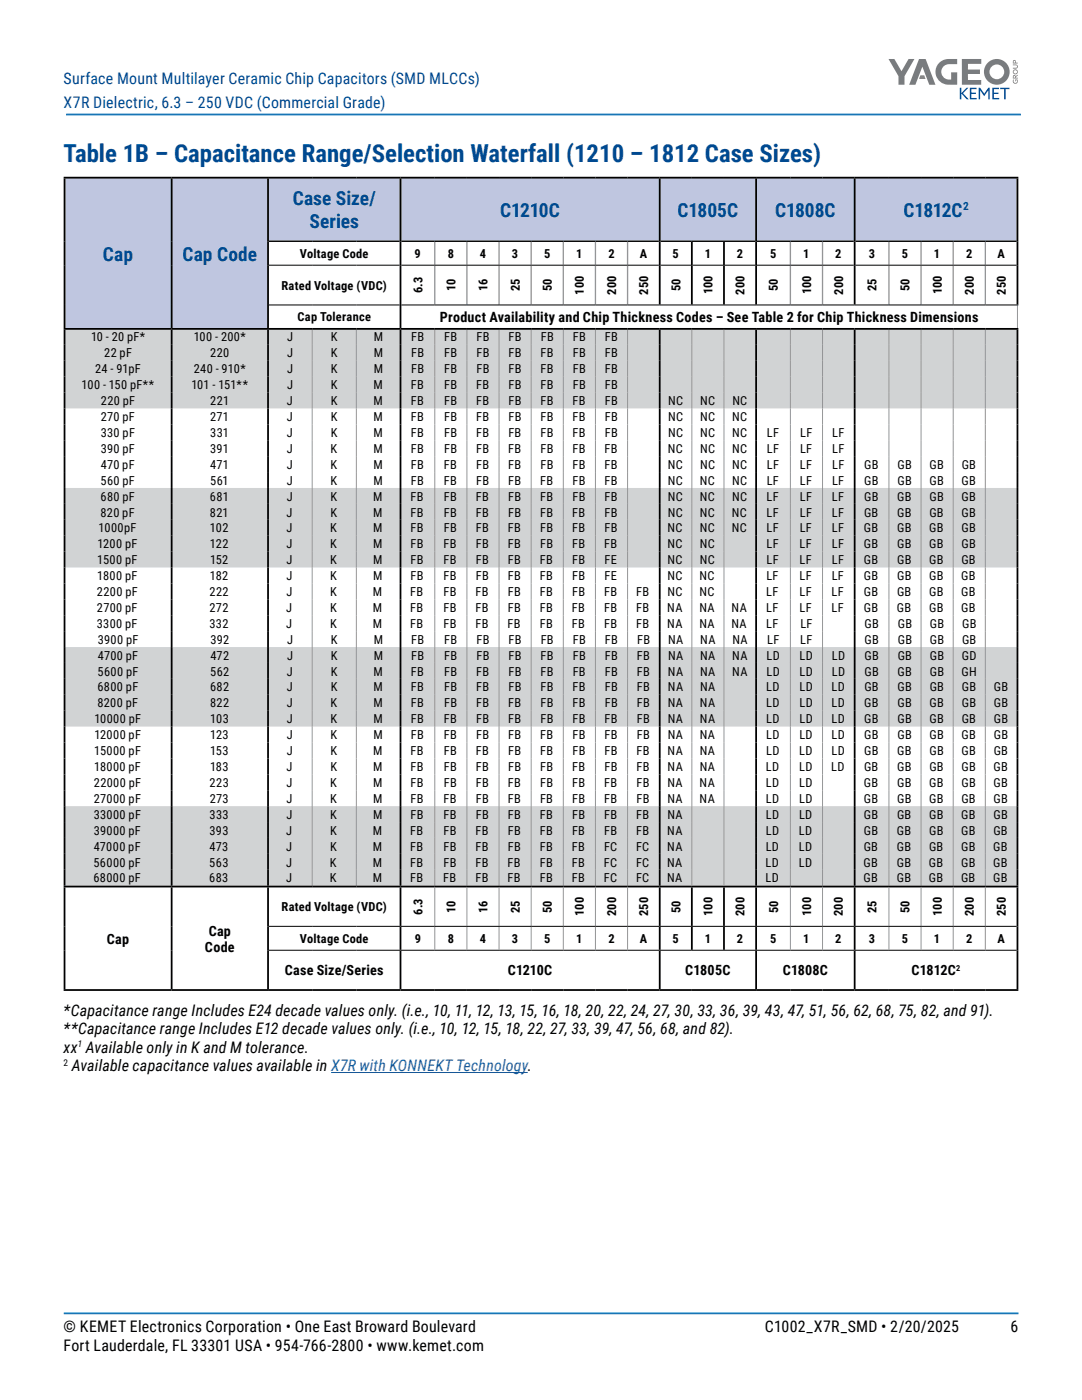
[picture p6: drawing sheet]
<svg xmlns="http://www.w3.org/2000/svg" width="216mm" height="279mm" viewBox="0 0 216 279" stroke-linecap="round" stroke-linejoin="round" font-family="sans-serif">
<defs><g id="words">
<text font-size="4.9" fill="#004990" x="12.7" y="32.3">Table 1B – Capacitance Range/Selection Waterfall (1210 – 1812 Case Sizes)</text>
<g font-size="3.9" fill="#004990">
<text x="58.4" y="40.9">Case Size/</text>
<text x="61.7" y="45.6">Series</text>
<text x="99.8" y="43.3">C1210C</text>
<text x="135.2" y="43.3">C1805C</text>
<text x="154.7" y="43.3">C1808C</text>
<text x="180.3" y="43.3">C1812C</text>
<text x="20.6" y="52">Cap</text>
<text x="36.4" y="52">Cap Code</text>
</g>
<g font-size="3.2" fill="#004990">
<text x="12.7" y="16.7">Surface Mount Multilayer Ceramic Chip Capacitors (SMD MLCCs)</text>
<text x="12.7" y="21.6">X7R Dielectric, 6.3 – 250 VDC (Commercial Grade)</text>
</g>
<g font-size="3.2">
<text x="12.7" y="202.7">*Capacitance range Includes E24 decade values only. (i.e., 10, 11, 12, 13, 15, 16, 18, 20, 22, 24, 27, 30, 33, 36, 39, 43, 47, 51, 56, 62, 68, 75, 82, and 91).</text>
<text x="12.7" y="206.4">**Capacitance range Includes E12 decade values only. (i.e., 10, 12, 15, 18, 22, 27, 33, 39, 47, 56, 68, and 82).</text>
<text x="12.7" y="210.1">xx Available only in K and M tolerance.</text>
<text x="14.3" y="213.8">Available capacitance values available in X7R with KONNEKT Technology.</text>
<text x="12.7" y="265.9">© KEMET Electronics Corporation • One East Broward Boulevard</text>
<text x="12.7" y="269.7">Fort Lauderdale, FL 33301 USA • 954-766-2800 • www.kemet.com</text>
<text x="152.6" y="265.9">C1002_X7R_SMD • 2/20/2025</text>
<text x="201.7" y="265.9">6</text>
</g>
<g font-size="2.8">
<text x="87.8" y="64.3">Product Availability and Chip Thickness Codes – See Table 2 for Chip Thickness Dimensions</text>
<text x="21.3" y="188.3">Cap</text>
<text x="40.9" y="189.9">Code</text>
<text x="41.6" y="186.7">Cap</text>
<text x="56.8" y="194.6">Case Size/Series</text>
<text x="101.3" y="194.6">C1210C</text>
<text x="136.7" y="194.6">C1805C</text>
<text x="156.2" y="194.6">C1808C</text>
<text x="181.9" y="194.6">C1812C</text>
</g>
<g font-size="2.5">
<text x="59.9" y="51.5">Voltage Code</text>
<text x="82.7" y="51.5">9</text>
<text x="89.3" y="51.5">8</text>
<text x="95.7" y="51.5">4</text>
<text x="102.2" y="51.5">3</text>
<text x="108.6" y="51.5">5</text>
<text x="115" y="51.5">1</text>
<text x="121.4" y="51.5">2</text>
<text x="127.7" y="51.5">A</text>
<text x="134.2" y="51.5">5</text>
<text x="140.6" y="51.5">1</text>
<text x="147" y="51.5">2</text>
<text x="153.7" y="51.5">5</text>
<text x="160.3" y="51.5">1</text>
<text x="166.7" y="51.5">2</text>
<text x="173.3" y="51.5">3</text>
<text x="180" y="51.5">5</text>
<text x="186.4" y="51.5">1</text>
<text x="192.8" y="51.5">2</text>
<text x="199" y="51.5">A</text>
<text x="56.2" y="57.8">Rated Voltage (VDC)</text>
<text x="84.3" y="58.5" transform="rotate(-90 84.3 58.5)">6.3</text>
<text x="90.9" y="58.1" transform="rotate(-90 90.9 58.1)">10</text>
<text x="97.3" y="58.1" transform="rotate(-90 97.3 58.1)">16</text>
<text x="103.7" y="58.2" transform="rotate(-90 103.7 58.2)">25</text>
<text x="110.1" y="58.2" transform="rotate(-90 110.1 58.2)">50</text>
<text x="116.5" y="58.8" transform="rotate(-90 116.5 58.8)">100</text>
<text x="122.9" y="58.8" transform="rotate(-90 122.9 58.8)">200</text>
<text x="129.3" y="58.8" transform="rotate(-90 129.3 58.8)">250</text>
<text x="135.8" y="58.2" transform="rotate(-90 135.8 58.2)">50</text>
<text x="142.2" y="58.8" transform="rotate(-90 142.2 58.8)">100</text>
<text x="148.6" y="58.8" transform="rotate(-90 148.6 58.8)">200</text>
<text x="155.2" y="58.2" transform="rotate(-90 155.2 58.2)">50</text>
<text x="161.8" y="58.8" transform="rotate(-90 161.8 58.8)">100</text>
<text x="168.2" y="58.8" transform="rotate(-90 168.2 58.8)">200</text>
<text x="174.9" y="58.2" transform="rotate(-90 174.9 58.2)">25</text>
<text x="181.5" y="58.2" transform="rotate(-90 181.5 58.2)">50</text>
<text x="187.9" y="58.8" transform="rotate(-90 187.9 58.8)">100</text>
<text x="194.3" y="58.8" transform="rotate(-90 194.3 58.8)">200</text>
<text x="200.7" y="58.8" transform="rotate(-90 200.7 58.8)">250</text>
<text x="59.4" y="64.1">Cap Tolerance</text>
<text x="18.2" y="68.1">10 - 20 pF*</text>
<text x="20.8" y="71.3">22 pF</text>
<text x="38.7" y="68.1">100 - 200*</text>
<text x="42" y="71.3">220</text>
<text x="57.3" y="71.3">J</text>
<text x="57.3" y="68.1">J</text>
<text x="66" y="71.3">K</text>
<text x="66" y="68.1">K</text>
<text x="74.6" y="71.3">M</text>
<text x="74.6" y="68.1">M</text>
<text x="82" y="71.3">FB</text>
<text x="82" y="68.1">FB</text>
<text x="88.6" y="71.3">FB</text>
<text x="88.7" y="68.1">FB</text>
<text x="95.1" y="71.3">FB</text>
<text x="95.1" y="68.1">FB</text>
<text x="101.5" y="71.3">FB</text>
<text x="101.5" y="68.1">FB</text>
<text x="107.9" y="71.3">FB</text>
<text x="107.9" y="68.1">FB</text>
<text x="114.3" y="71.3">FB</text>
<text x="114.3" y="68.1">FB</text>
<text x="120.7" y="71.3">FB</text>
<text x="120.7" y="68.1">FB</text>
<text x="16.3" y="77.7">100 - 150 pF**</text>
<text x="19" y="74.5">24 - 91pF</text>
<text x="38.2" y="77.7">101 - 151**</text>
<text x="38.7" y="74.5">240 - 910*</text>
<text x="57.3" y="77.7">J</text>
<text x="57.3" y="74.5">J</text>
<text x="66" y="77.7">K</text>
<text x="66" y="74.5">K</text>
<text x="74.6" y="77.7">M</text>
<text x="74.6" y="74.5">M</text>
<text x="82" y="77.7">FB</text>
<text x="82" y="74.5">FB</text>
<text x="88.6" y="77.7">FB</text>
<text x="88.6" y="74.5">FB</text>
<text x="95" y="77.7">FB</text>
<text x="95.1" y="74.5">FB</text>
<text x="101.5" y="77.7">FB</text>
<text x="101.5" y="74.5">FB</text>
<text x="107.9" y="77.7">FB</text>
<text x="107.9" y="74.5">FB</text>
<text x="114.3" y="77.7">FB</text>
<text x="114.3" y="74.5">FB</text>
<text x="120.7" y="77.7">FB</text>
<text x="120.7" y="74.5">FB</text>
<text x="20.1" y="80.8">220 pF</text>
<text x="41.9" y="80.8">221</text>
<text x="57.3" y="80.8">J</text>
<text x="66" y="80.8">K</text>
<text x="74.5" y="80.8">M</text>
<text x="82" y="80.8">FB</text>
<text x="88.6" y="80.8">FB</text>
<text x="95" y="80.8">FB</text>
<text x="101.4" y="80.8">FB</text>
<text x="107.9" y="80.8">FB</text>
<text x="114.3" y="80.8">FB</text>
<text x="120.7" y="80.8">FB</text>
<text x="133.3" y="80.8">NC</text>
<text x="139.7" y="80.8">NC</text>
<text x="146.1" y="80.8">NC</text>
<text x="20.1" y="87.2">330 pF</text>
<text x="20.1" y="84">270 pF</text>
<text x="41.9" y="87.2">331</text>
<text x="41.9" y="84">271</text>
<text x="57.2" y="87.2">J</text>
<text x="57.3" y="84">J</text>
<text x="66" y="87.2">K</text>
<text x="66" y="84">K</text>
<text x="74.5" y="87.2">M</text>
<text x="74.5" y="84">M</text>
<text x="82" y="87.2">FB</text>
<text x="82" y="84">FB</text>
<text x="88.6" y="87.2">FB</text>
<text x="88.6" y="84">FB</text>
<text x="95" y="87.2">FB</text>
<text x="95" y="84">FB</text>
<text x="101.4" y="87.2">FB</text>
<text x="101.4" y="84">FB</text>
<text x="107.8" y="87.2">FB</text>
<text x="107.9" y="84">FB</text>
<text x="114.3" y="87.2">FB</text>
<text x="114.3" y="84">FB</text>
<text x="120.7" y="87.2">FB</text>
<text x="120.7" y="84">FB</text>
<text x="133.3" y="87.2">NC</text>
<text x="133.3" y="84">NC</text>
<text x="139.7" y="87.2">NC</text>
<text x="139.7" y="84">NC</text>
<text x="146.1" y="87.2">NC</text>
<text x="146.1" y="84">NC</text>
<text x="153" y="87.2">LF</text>
<text x="159.6" y="87.2">LF</text>
<text x="166.1" y="87.2">LF</text>
<text x="20.1" y="90.4">390 pF</text>
<text x="20.1" y="93.6">470 pF</text>
<text x="41.9" y="93.6">471</text>
<text x="41.9" y="90.4">391</text>
<text x="57.2" y="93.6">J</text>
<text x="57.2" y="90.4">J</text>
<text x="66" y="93.6">K</text>
<text x="66" y="90.4">K</text>
<text x="74.5" y="93.6">M</text>
<text x="74.5" y="90.4">M</text>
<text x="82" y="93.6">FB</text>
<text x="82" y="90.4">FB</text>
<text x="88.6" y="93.6">FB</text>
<text x="88.6" y="90.4">FB</text>
<text x="95" y="93.6">FB</text>
<text x="95" y="90.4">FB</text>
<text x="101.4" y="93.6">FB</text>
<text x="101.4" y="90.4">FB</text>
<text x="107.8" y="93.6">FB</text>
<text x="107.8" y="90.4">FB</text>
<text x="114.2" y="93.6">FB</text>
<text x="114.2" y="90.4">FB</text>
<text x="120.6" y="93.6">FB</text>
<text x="120.7" y="90.4">FB</text>
<text x="133.3" y="93.6">NC</text>
<text x="133.3" y="90.4">NC</text>
<text x="139.7" y="93.6">NC</text>
<text x="139.7" y="90.4">NC</text>
<text x="146.1" y="93.6">NC</text>
<text x="146.1" y="90.4">NC</text>
<text x="153" y="93.6">LF</text>
<text x="153" y="90.4">LF</text>
<text x="159.6" y="93.6">LF</text>
<text x="159.6" y="90.4">LF</text>
<text x="166" y="93.6">LF</text>
<text x="166" y="90.4">LF</text>
<text x="172.4" y="93.6">GB</text>
<text x="179.1" y="93.6">GB</text>
<text x="185.5" y="93.6">GB</text>
<text x="191.9" y="93.6">GB</text>
<text x="20.1" y="99.9">680 pF</text>
<text x="20.1" y="96.7">560 pF</text>
<text x="41.9" y="99.9">681</text>
<text x="41.9" y="96.7">561</text>
<text x="57.2" y="99.9">J</text>
<text x="57.2" y="96.7">J</text>
<text x="65.9" y="99.9">K</text>
<text x="66" y="96.7">K</text>
<text x="74.5" y="99.9">M</text>
<text x="74.5" y="96.7">M</text>
<text x="81.9" y="99.9">FB</text>
<text x="82" y="96.7">FB</text>
<text x="88.6" y="99.9">FB</text>
<text x="88.6" y="96.7">FB</text>
<text x="95" y="99.9">FB</text>
<text x="95" y="96.7">FB</text>
<text x="101.4" y="99.9">FB</text>
<text x="101.4" y="96.7">FB</text>
<text x="107.8" y="99.9">FB</text>
<text x="107.8" y="96.7">FB</text>
<text x="114.2" y="99.9">FB</text>
<text x="114.2" y="96.7">FB</text>
<text x="120.6" y="99.9">FB</text>
<text x="120.6" y="96.7">FB</text>
<text x="133.3" y="99.9">NC</text>
<text x="133.3" y="96.7">NC</text>
<text x="139.7" y="99.9">NC</text>
<text x="139.7" y="96.7">NC</text>
<text x="146.1" y="99.9">NC</text>
<text x="146.1" y="96.7">NC</text>
<text x="153" y="99.9">LF</text>
<text x="153" y="96.7">LF</text>
<text x="159.6" y="99.9">LF</text>
<text x="159.6" y="96.7">LF</text>
<text x="166" y="99.9">LF</text>
<text x="166" y="96.7">LF</text>
<text x="172.4" y="99.9">GB</text>
<text x="172.4" y="96.7">GB</text>
<text x="179" y="99.9">GB</text>
<text x="179.1" y="96.7">GB</text>
<text x="185.5" y="99.9">GB</text>
<text x="185.5" y="96.7">GB</text>
<text x="191.9" y="99.9">GB</text>
<text x="191.9" y="96.7">GB</text>
<text x="19.7" y="106.3">1000pF</text>
<text x="20" y="103.1">820 pF</text>
<text x="41.9" y="103.1">821</text>
<text x="41.9" y="106.3">102</text>
<text x="57.2" y="106.3">J</text>
<text x="57.2" y="103.1">J</text>
<text x="65.9" y="106.3">K</text>
<text x="65.9" y="103.1">K</text>
<text x="74.5" y="106.3">M</text>
<text x="74.5" y="103.1">M</text>
<text x="81.9" y="106.3">FB</text>
<text x="81.9" y="103.1">FB</text>
<text x="88.5" y="106.3">FB</text>
<text x="88.6" y="103.1">FB</text>
<text x="94.9" y="106.3">FB</text>
<text x="95" y="103.1">FB</text>
<text x="101.4" y="106.3">FB</text>
<text x="101.4" y="103.1">FB</text>
<text x="107.8" y="106.3">FB</text>
<text x="107.8" y="103.1">FB</text>
<text x="114.2" y="106.3">FB</text>
<text x="114.2" y="103.1">FB</text>
<text x="120.6" y="106.3">FB</text>
<text x="120.6" y="103.1">FB</text>
<text x="133.2" y="106.3">NC</text>
<text x="133.2" y="103.1">NC</text>
<text x="139.6" y="106.3">NC</text>
<text x="139.6" y="103.1">NC</text>
<text x="146" y="106.3">NC</text>
<text x="146.1" y="103.1">NC</text>
<text x="152.9" y="106.3">LF</text>
<text x="153" y="103.1">LF</text>
<text x="159.6" y="106.3">LF</text>
<text x="159.6" y="103.1">LF</text>
<text x="166" y="106.3">LF</text>
<text x="166" y="103.1">LF</text>
<text x="172.4" y="106.3">GB</text>
<text x="172.4" y="103.1">GB</text>
<text x="179" y="106.3">GB</text>
<text x="179" y="103.1">GB</text>
<text x="185.4" y="106.3">GB</text>
<text x="185.4" y="103.1">GB</text>
<text x="191.8" y="106.3">GB</text>
<text x="191.9" y="103.1">GB</text>
<text x="19.4" y="112.6">1500 pF</text>
<text x="19.4" y="109.4">1200 pF</text>
<text x="41.9" y="109.4">122</text>
<text x="41.9" y="112.6">152</text>
<text x="57.2" y="112.6">J</text>
<text x="57.2" y="109.4">J</text>
<text x="65.9" y="112.6">K</text>
<text x="65.9" y="109.4">K</text>
<text x="74.4" y="112.6">M</text>
<text x="74.4" y="109.4">M</text>
<text x="81.9" y="112.6">FB</text>
<text x="81.9" y="109.4">FB</text>
<text x="88.5" y="112.6">FB</text>
<text x="88.5" y="109.4">FB</text>
<text x="94.9" y="112.6">FB</text>
<text x="94.9" y="109.4">FB</text>
<text x="101.3" y="112.6">FB</text>
<text x="101.3" y="109.4">FB</text>
<text x="107.7" y="112.6">FB</text>
<text x="107.8" y="109.4">FB</text>
<text x="114.2" y="112.6">FB</text>
<text x="114.2" y="109.4">FB</text>
<text x="120.6" y="109.4">FB</text>
<text x="120.6" y="112.6">FE</text>
<text x="133.2" y="112.6">NC</text>
<text x="133.2" y="109.4">NC</text>
<text x="139.6" y="112.6">NC</text>
<text x="139.6" y="109.4">NC</text>
<text x="152.9" y="112.6">LF</text>
<text x="152.9" y="109.4">LF</text>
<text x="159.6" y="112.6">LF</text>
<text x="159.6" y="109.4">LF</text>
<text x="166" y="112.6">LF</text>
<text x="166" y="109.4">LF</text>
<text x="172.4" y="112.6">GB</text>
<text x="172.4" y="109.4">GB</text>
<text x="179" y="112.6">GB</text>
<text x="179" y="109.4">GB</text>
<text x="185.4" y="112.6">GB</text>
<text x="185.4" y="109.4">GB</text>
<text x="191.8" y="112.6">GB</text>
<text x="191.8" y="109.4">GB</text>
<text x="19.3" y="119">2200 pF</text>
<text x="19.4" y="115.8">1800 pF</text>
<text x="41.8" y="119">222</text>
<text x="41.9" y="115.8">182</text>
<text x="57.1" y="119">J</text>
<text x="57.1" y="115.8">J</text>
<text x="65.9" y="119">K</text>
<text x="65.9" y="115.8">K</text>
<text x="74.4" y="119">M</text>
<text x="74.4" y="115.8">M</text>
<text x="81.9" y="119">FB</text>
<text x="81.9" y="115.8">FB</text>
<text x="88.5" y="119">FB</text>
<text x="88.5" y="115.8">FB</text>
<text x="94.9" y="119">FB</text>
<text x="94.9" y="115.8">FB</text>
<text x="101.3" y="119">FB</text>
<text x="101.3" y="115.8">FB</text>
<text x="107.7" y="119">FB</text>
<text x="107.7" y="115.8">FB</text>
<text x="114.1" y="119">FB</text>
<text x="114.1" y="115.8">FB</text>
<text x="120.6" y="119">FB</text>
<text x="120.6" y="115.8">FE</text>
<text x="127" y="119">FB</text>
<text x="133.2" y="119">NC</text>
<text x="133.2" y="115.8">NC</text>
<text x="139.6" y="119">NC</text>
<text x="139.6" y="115.8">NC</text>
<text x="152.9" y="119">LF</text>
<text x="152.9" y="115.8">LF</text>
<text x="159.5" y="119">LF</text>
<text x="159.5" y="115.8">LF</text>
<text x="165.9" y="119">LF</text>
<text x="166" y="115.8">LF</text>
<text x="172.4" y="119">GB</text>
<text x="172.4" y="115.8">GB</text>
<text x="179" y="119">GB</text>
<text x="179" y="115.8">GB</text>
<text x="185.4" y="119">GB</text>
<text x="185.4" y="115.8">GB</text>
<text x="191.8" y="119">GB</text>
<text x="191.8" y="115.8">GB</text>
<text x="19.3" y="125.3">3300 pF</text>
<text x="19.3" y="122.1">2700 pF</text>
<text x="41.8" y="125.3">332</text>
<text x="41.8" y="122.1">272</text>
<text x="57.1" y="125.3">J</text>
<text x="57.1" y="122.1">J</text>
<text x="65.8" y="125.3">K</text>
<text x="65.9" y="122.1">K</text>
<text x="74.4" y="125.3">M</text>
<text x="74.4" y="122.1">M</text>
<text x="81.9" y="125.3">FB</text>
<text x="81.9" y="122.1">FB</text>
<text x="88.5" y="125.3">FB</text>
<text x="88.5" y="122.1">FB</text>
<text x="94.9" y="125.3">FB</text>
<text x="94.9" y="122.1">FB</text>
<text x="101.3" y="125.3">FB</text>
<text x="101.3" y="122.1">FB</text>
<text x="107.7" y="125.3">FB</text>
<text x="107.7" y="122.1">FB</text>
<text x="114.1" y="125.3">FB</text>
<text x="114.1" y="122.1">FB</text>
<text x="120.5" y="125.3">FB</text>
<text x="120.5" y="122.1">FB</text>
<text x="126.9" y="125.3">FB</text>
<text x="127" y="122.1">FB</text>
<text x="133.1" y="125.3">NA</text>
<text x="133.2" y="122.1">NA</text>
<text x="139.5" y="125.3">NA</text>
<text x="139.6" y="122.1">NA</text>
<text x="146" y="125.3">NA</text>
<text x="146" y="122.1">NA</text>
<text x="152.9" y="125.3">LF</text>
<text x="152.9" y="122.1">LF</text>
<text x="159.5" y="122.1">LF</text>
<text x="159.7" y="125.3">LF</text>
<text x="165.9" y="122.1">LF</text>
<text x="172.3" y="122.1">GB</text>
<text x="172.5" y="125.3">GB</text>
<text x="179" y="122.1">GB</text>
<text x="179.1" y="125.3">GB</text>
<text x="185.4" y="122.1">GB</text>
<text x="185.6" y="125.3">GB</text>
<text x="191.8" y="122.1">GB</text>
<text x="192" y="125.3">GB</text>
<text x="19.5" y="128.5">3900 pF</text>
<text x="19.5" y="131.6">4700 pF</text>
<text x="42" y="128.5">392</text>
<text x="42" y="131.6">472</text>
<text x="57.3" y="131.6">J</text>
<text x="57.3" y="128.5">J</text>
<text x="66" y="131.6">K</text>
<text x="66" y="128.5">K</text>
<text x="74.6" y="131.6">M</text>
<text x="74.6" y="128.5">M</text>
<text x="82" y="131.6">FB</text>
<text x="82" y="128.5">FB</text>
<text x="88.6" y="131.6">FB</text>
<text x="88.7" y="128.5">FB</text>
<text x="95.1" y="131.6">FB</text>
<text x="95.1" y="128.5">FB</text>
<text x="101.5" y="131.6">FB</text>
<text x="101.5" y="128.5">FB</text>
<text x="107.9" y="131.6">FB</text>
<text x="107.9" y="128.5">FB</text>
<text x="114.3" y="131.6">FB</text>
<text x="114.3" y="128.5">FB</text>
<text x="120.7" y="131.6">FB</text>
<text x="120.7" y="128.5">FB</text>
<text x="127.1" y="131.6">FB</text>
<text x="127.1" y="128.5">FB</text>
<text x="133.3" y="131.6">NA</text>
<text x="133.3" y="128.5">NA</text>
<text x="139.7" y="131.6">NA</text>
<text x="139.7" y="128.5">NA</text>
<text x="146.1" y="131.6">NA</text>
<text x="146.1" y="128.5">NA</text>
<text x="152.9" y="131.6">LD</text>
<text x="153.1" y="128.5">LF</text>
<text x="159.6" y="131.6">LD</text>
<text x="159.7" y="128.5">LF</text>
<text x="166" y="131.6">LD</text>
<text x="172.5" y="131.6">GB</text>
<text x="172.5" y="128.5">GB</text>
<text x="179.1" y="131.6">GB</text>
<text x="179.1" y="128.5">GB</text>
<text x="185.5" y="131.6">GB</text>
<text x="185.5" y="128.5">GB</text>
<text x="191.9" y="131.6">GD</text>
<text x="192" y="128.5">GB</text>
<text x="19.4" y="138">6800 pF</text>
<text x="19.5" y="134.8">5600 pF</text>
<text x="41.9" y="138">682</text>
<text x="41.9" y="134.8">562</text>
<text x="57.3" y="138">J</text>
<text x="57.3" y="134.8">J</text>
<text x="66" y="138">K</text>
<text x="66" y="134.8">K</text>
<text x="74.5" y="138">M</text>
<text x="74.5" y="134.8">M</text>
<text x="82" y="138">FB</text>
<text x="82" y="134.8">FB</text>
<text x="88.6" y="138">FB</text>
<text x="88.6" y="134.8">FB</text>
<text x="95" y="138">FB</text>
<text x="95" y="134.8">FB</text>
<text x="101.4" y="138">FB</text>
<text x="101.4" y="134.8">FB</text>
<text x="107.8" y="138">FB</text>
<text x="107.9" y="134.8">FB</text>
<text x="114.3" y="138">FB</text>
<text x="114.3" y="134.8">FB</text>
<text x="120.7" y="138">FB</text>
<text x="120.7" y="134.8">FB</text>
<text x="127.1" y="138">FB</text>
<text x="127.1" y="134.8">FB</text>
<text x="133.3" y="138">NA</text>
<text x="133.3" y="134.8">NA</text>
<text x="139.7" y="138">NA</text>
<text x="139.7" y="134.8">NA</text>
<text x="146.1" y="134.8">NA</text>
<text x="152.9" y="138">LD</text>
<text x="152.9" y="134.8">LD</text>
<text x="159.5" y="138">LD</text>
<text x="159.6" y="134.8">LD</text>
<text x="165.9" y="138">LD</text>
<text x="166" y="134.8">LD</text>
<text x="172.5" y="138">GB</text>
<text x="172.5" y="134.8">GB</text>
<text x="179.1" y="138">GB</text>
<text x="179.1" y="134.8">GB</text>
<text x="185.5" y="138">GB</text>
<text x="185.5" y="134.8">GB</text>
<text x="191.8" y="134.8">GH</text>
<text x="191.9" y="138">GB</text>
<text x="198.3" y="138">GB</text>
<text x="19.4" y="141.2">8200 pF</text>
<text x="41.9" y="141.2">822</text>
<text x="57.2" y="141.2">J</text>
<text x="66" y="141.2">K</text>
<text x="74.5" y="141.2">M</text>
<text x="82" y="141.2">FB</text>
<text x="88.6" y="141.2">FB</text>
<text x="95" y="141.2">FB</text>
<text x="101.4" y="141.2">FB</text>
<text x="107.8" y="141.2">FB</text>
<text x="114.2" y="141.2">FB</text>
<text x="120.7" y="141.2">FB</text>
<text x="127.1" y="141.2">FB</text>
<text x="133.3" y="141.2">NA</text>
<text x="139.7" y="141.2">NA</text>
<text x="152.9" y="141.2">LD</text>
<text x="159.5" y="141.2">LD</text>
<text x="165.9" y="141.2">LD</text>
<text x="172.5" y="141.2">GB</text>
<text x="179.1" y="141.2">GB</text>
<text x="185.5" y="141.2">GB</text>
<text x="191.9" y="141.2">GB</text>
<text x="198.3" y="141.2">GB</text>
<text x="18.8" y="144.4">10000 pF</text>
<text x="18.8" y="147.5">12000 pF</text>
<text x="41.9" y="147.5">123</text>
<text x="42" y="144.4">103</text>
<text x="57.2" y="147.5">J</text>
<text x="57.2" y="144.4">J</text>
<text x="66" y="147.5">K</text>
<text x="66" y="144.4">K</text>
<text x="74.5" y="147.5">M</text>
<text x="74.5" y="144.4">M</text>
<text x="82" y="147.5">FB</text>
<text x="82" y="144.4">FB</text>
<text x="88.6" y="147.5">FB</text>
<text x="88.6" y="144.4">FB</text>
<text x="95" y="147.5">FB</text>
<text x="95" y="144.4">FB</text>
<text x="101.4" y="147.5">FB</text>
<text x="101.4" y="144.4">FB</text>
<text x="107.8" y="147.5">FB</text>
<text x="107.8" y="144.4">FB</text>
<text x="114.2" y="147.5">FB</text>
<text x="114.2" y="144.4">FB</text>
<text x="120.6" y="147.5">FB</text>
<text x="120.6" y="144.4">FB</text>
<text x="127" y="147.5">FB</text>
<text x="127.1" y="144.4">FB</text>
<text x="133.2" y="147.5">NA</text>
<text x="133.3" y="144.4">NA</text>
<text x="139.6" y="147.5">NA</text>
<text x="139.7" y="144.4">NA</text>
<text x="152.9" y="147.5">LD</text>
<text x="152.9" y="144.4">LD</text>
<text x="159.5" y="147.5">LD</text>
<text x="159.5" y="144.4">LD</text>
<text x="165.9" y="147.5">LD</text>
<text x="165.9" y="144.4">LD</text>
<text x="172.4" y="147.5">GB</text>
<text x="172.4" y="144.4">GB</text>
<text x="179.1" y="147.5">GB</text>
<text x="179.1" y="144.4">GB</text>
<text x="185.5" y="147.5">GB</text>
<text x="185.5" y="144.4">GB</text>
<text x="191.9" y="147.5">GB</text>
<text x="191.9" y="144.4">GB</text>
<text x="198.3" y="147.5">GB</text>
<text x="198.3" y="144.4">GB</text>
<text x="18.8" y="153.9">18000 pF</text>
<text x="18.8" y="150.7">15000 pF</text>
<text x="41.9" y="153.9">183</text>
<text x="41.9" y="150.7">153</text>
<text x="57.2" y="153.9">J</text>
<text x="57.2" y="150.7">J</text>
<text x="65.9" y="153.9">K</text>
<text x="65.9" y="150.7">K</text>
<text x="74.5" y="153.9">M</text>
<text x="74.5" y="150.7">M</text>
<text x="81.9" y="153.9">FB</text>
<text x="81.9" y="150.7">FB</text>
<text x="88.5" y="153.9">FB</text>
<text x="88.6" y="150.7">FB</text>
<text x="95" y="153.9">FB</text>
<text x="95" y="150.7">FB</text>
<text x="101.4" y="153.9">FB</text>
<text x="101.4" y="150.7">FB</text>
<text x="107.8" y="153.9">FB</text>
<text x="107.8" y="150.7">FB</text>
<text x="114.2" y="153.9">FB</text>
<text x="114.2" y="150.7">FB</text>
<text x="120.6" y="153.9">FB</text>
<text x="120.6" y="150.7">FB</text>
<text x="127" y="153.9">FB</text>
<text x="127" y="150.7">FB</text>
<text x="133.2" y="153.9">NA</text>
<text x="133.2" y="150.7">NA</text>
<text x="139.6" y="153.9">NA</text>
<text x="139.6" y="150.7">NA</text>
<text x="152.8" y="153.9">LD</text>
<text x="152.9" y="150.7">LD</text>
<text x="159.5" y="153.9">LD</text>
<text x="159.5" y="150.7">LD</text>
<text x="165.9" y="153.9">LD</text>
<text x="165.9" y="150.7">LD</text>
<text x="172.4" y="153.9">GB</text>
<text x="172.4" y="150.7">GB</text>
<text x="179" y="153.9">GB</text>
<text x="179" y="150.7">GB</text>
<text x="185.4" y="153.9">GB</text>
<text x="185.5" y="150.7">GB</text>
<text x="191.9" y="153.9">GB</text>
<text x="191.9" y="150.7">GB</text>
<text x="198.3" y="153.9">GB</text>
<text x="198.3" y="150.7">GB</text>
<text x="18.7" y="157.1">22000 pF</text>
<text x="18.7" y="160.2">27000 pF</text>
<text x="41.8" y="157.1">223</text>
<text x="41.8" y="160.2">273</text>
<text x="57.2" y="160.2">J</text>
<text x="57.2" y="157.1">J</text>
<text x="65.9" y="160.2">K</text>
<text x="65.9" y="157.1">K</text>
<text x="74.4" y="160.2">M</text>
<text x="74.5" y="157.1">M</text>
<text x="81.9" y="160.2">FB</text>
<text x="81.9" y="157.1">FB</text>
<text x="88.5" y="160.2">FB</text>
<text x="88.5" y="157.1">FB</text>
<text x="94.9" y="160.2">FB</text>
<text x="94.9" y="157.1">FB</text>
<text x="101.3" y="160.2">FB</text>
<text x="101.4" y="157.1">FB</text>
<text x="107.8" y="160.2">FB</text>
<text x="107.8" y="157.1">FB</text>
<text x="114.2" y="160.2">FB</text>
<text x="114.2" y="157.1">FB</text>
<text x="120.6" y="160.2">FB</text>
<text x="120.6" y="157.1">FB</text>
<text x="127" y="160.2">FB</text>
<text x="127" y="157.1">FB</text>
<text x="133.2" y="160.2">NA</text>
<text x="133.2" y="157.1">NA</text>
<text x="139.6" y="160.2">NA</text>
<text x="139.6" y="157.1">NA</text>
<text x="152.8" y="160.2">LD</text>
<text x="152.8" y="157.1">LD</text>
<text x="159.4" y="160.2">LD</text>
<text x="159.5" y="157.1">LD</text>
<text x="172.4" y="160.2">GB</text>
<text x="172.4" y="157.1">GB</text>
<text x="179" y="160.2">GB</text>
<text x="179" y="157.1">GB</text>
<text x="185.4" y="160.2">GB</text>
<text x="185.4" y="157.1">GB</text>
<text x="191.8" y="160.2">GB</text>
<text x="191.8" y="157.1">GB</text>
<text x="198.2" y="160.2">GB</text>
<text x="198.2" y="157.1">GB</text>
<text x="18.7" y="166.6">39000 pF</text>
<text x="18.7" y="163.4">33000 pF</text>
<text x="41.8" y="163.4">333</text>
<text x="41.8" y="166.6">393</text>
<text x="57.1" y="166.6">J</text>
<text x="57.1" y="163.4">J</text>
<text x="65.9" y="166.6">K</text>
<text x="65.9" y="163.4">K</text>
<text x="74.4" y="166.6">M</text>
<text x="74.4" y="163.4">M</text>
<text x="81.9" y="166.6">FB</text>
<text x="81.9" y="163.4">FB</text>
<text x="88.5" y="166.6">FB</text>
<text x="88.5" y="163.4">FB</text>
<text x="94.9" y="166.6">FB</text>
<text x="94.9" y="163.4">FB</text>
<text x="101.3" y="166.6">FB</text>
<text x="101.3" y="163.4">FB</text>
<text x="107.7" y="166.6">FB</text>
<text x="107.7" y="163.4">FB</text>
<text x="114.1" y="166.6">FB</text>
<text x="114.1" y="163.4">FB</text>
<text x="120.5" y="166.6">FB</text>
<text x="120.6" y="163.4">FB</text>
<text x="127" y="166.6">FB</text>
<text x="127" y="163.4">FB</text>
<text x="133.2" y="166.6">NA</text>
<text x="133.2" y="163.4">NA</text>
<text x="152.8" y="166.6">LD</text>
<text x="152.8" y="163.4">LD</text>
<text x="159.4" y="166.6">LD</text>
<text x="159.4" y="163.4">LD</text>
<text x="172.4" y="166.6">GB</text>
<text x="172.4" y="163.4">GB</text>
<text x="179" y="166.6">GB</text>
<text x="179" y="163.4">GB</text>
<text x="185.4" y="166.6">GB</text>
<text x="185.4" y="163.4">GB</text>
<text x="191.8" y="166.6">GB</text>
<text x="191.8" y="163.4">GB</text>
<text x="198.2" y="166.6">GB</text>
<text x="198.2" y="163.4">GB</text>
<text x="18.6" y="172.9">56000 pF</text>
<text x="18.7" y="169.8">47000 pF</text>
<text x="41.8" y="172.9">563</text>
<text x="41.8" y="169.8">473</text>
<text x="57.1" y="172.9">J</text>
<text x="57.1" y="169.8">J</text>
<text x="65.8" y="172.9">K</text>
<text x="65.9" y="169.8">K</text>
<text x="74.4" y="172.9">M</text>
<text x="74.4" y="169.8">M</text>
<text x="81.8" y="172.9">FB</text>
<text x="81.9" y="169.8">FB</text>
<text x="88.5" y="172.9">FB</text>
<text x="88.5" y="169.8">FB</text>
<text x="94.9" y="172.9">FB</text>
<text x="94.9" y="169.8">FB</text>
<text x="101.3" y="172.9">FB</text>
<text x="101.3" y="169.8">FB</text>
<text x="107.7" y="172.9">FB</text>
<text x="107.7" y="169.8">FB</text>
<text x="114.1" y="172.9">FB</text>
<text x="114.1" y="169.8">FB</text>
<text x="120.5" y="172.9">FC</text>
<text x="120.5" y="169.8">FC</text>
<text x="126.9" y="172.9">FC</text>
<text x="126.9" y="169.8">FC</text>
<text x="133.1" y="172.9">NA</text>
<text x="133.1" y="169.8">NA</text>
<text x="152.8" y="172.9">LD</text>
<text x="152.8" y="169.8">LD</text>
<text x="159.4" y="172.9">LD</text>
<text x="159.4" y="169.8">LD</text>
<text x="172.3" y="172.9">GB</text>
<text x="172.3" y="169.8">GB</text>
<text x="179" y="172.9">GB</text>
<text x="179" y="169.8">GB</text>
<text x="185.4" y="172.9">GB</text>
<text x="185.4" y="169.8">GB</text>
<text x="191.8" y="172.9">GB</text>
<text x="191.8" y="169.8">GB</text>
<text x="198.2" y="172.9">GB</text>
<text x="198.2" y="169.8">GB</text>
<text x="18.6" y="176.1">68000 pF</text>
<text x="41.8" y="176.1">683</text>
<text x="57.1" y="176.1">J</text>
<text x="65.8" y="176.1">K</text>
<text x="74.4" y="176.1">M</text>
<text x="81.8" y="176.1">FB</text>
<text x="88.5" y="176.1">FB</text>
<text x="94.9" y="176.1">FB</text>
<text x="101.3" y="176.1">FB</text>
<text x="107.7" y="176.1">FB</text>
<text x="114.1" y="176.1">FB</text>
<text x="120.5" y="176.1">FC</text>
<text x="126.9" y="176.1">FC</text>
<text x="133.1" y="176.1">NA</text>
<text x="152.8" y="176.1">LD</text>
<text x="172.3" y="176.1">GB</text>
<text x="178.9" y="176.1">GB</text>
<text x="185.4" y="176.1">GB</text>
<text x="191.8" y="176.1">GB</text>
<text x="198.2" y="176.1">GB</text>
<text x="56.2" y="181.9">Rated Voltage (VDC)</text>
<text x="84.3" y="182.6" transform="rotate(-90 84.3 182.6)">6.3</text>
<text x="90.9" y="182.2" transform="rotate(-90 90.9 182.2)">10</text>
<text x="97.3" y="182.2" transform="rotate(-90 97.3 182.2)">16</text>
<text x="103.7" y="182.2" transform="rotate(-90 103.7 182.2)">25</text>
<text x="110.1" y="182.2" transform="rotate(-90 110.1 182.2)">50</text>
<text x="116.5" y="182.8" transform="rotate(-90 116.5 182.8)">100</text>
<text x="122.9" y="182.9" transform="rotate(-90 122.9 182.9)">200</text>
<text x="129.3" y="182.9" transform="rotate(-90 129.3 182.9)">250</text>
<text x="135.8" y="182.2" transform="rotate(-90 135.8 182.2)">50</text>
<text x="142.2" y="182.8" transform="rotate(-90 142.2 182.8)">100</text>
<text x="148.6" y="182.9" transform="rotate(-90 148.6 182.9)">200</text>
<text x="155.3" y="182.2" transform="rotate(-90 155.3 182.2)">50</text>
<text x="161.8" y="182.8" transform="rotate(-90 161.8 182.8)">100</text>
<text x="168.2" y="182.9" transform="rotate(-90 168.2 182.9)">200</text>
<text x="174.9" y="182.2" transform="rotate(-90 174.9 182.2)">25</text>
<text x="181.5" y="182.2" transform="rotate(-90 181.5 182.2)">50</text>
<text x="187.9" y="182.8" transform="rotate(-90 187.9 182.8)">100</text>
<text x="194.3" y="182.9" transform="rotate(-90 194.3 182.9)">200</text>
<text x="200.7" y="182.9" transform="rotate(-90 200.7 182.9)">250</text>
<text x="59.9" y="188.2">Voltage Code</text>
<text x="82.8" y="188.2">9</text>
<text x="89.3" y="188.2">8</text>
<text x="95.7" y="188.2">4</text>
<text x="102.2" y="188.2">3</text>
<text x="108.6" y="188.2">5</text>
<text x="115" y="188.2">1</text>
<text x="121.4" y="188.2">2</text>
<text x="127.6" y="188.2">A</text>
<text x="134.2" y="188.2">5</text>
<text x="140.6" y="188.2">1</text>
<text x="147" y="188.2">2</text>
<text x="153.7" y="188.2">5</text>
<text x="160.3" y="188.2">1</text>
<text x="166.7" y="188.2">2</text>
<text x="173.4" y="188.2">3</text>
<text x="180" y="188.2">5</text>
<text x="186.4" y="188.2">1</text>
<text x="192.8" y="188.2">2</text>
<text x="199" y="188.2">A</text>
</g>
<text font-size="2.3" fill="#004990" x="192.2" y="42">2</text>
<g font-size="1.9">
<text x="15.5" y="209.1">1</text>
<text x="12.7" y="212.8">2</text>
</g>
<text font-size="1.6" x="190.8" y="193.7">2</text>
</g></defs>
<path d="M13.2 22.9h190.5M12.7 262.1h190.5" fill="none" stroke="#007dc3" stroke-width=".35"/>
<g fill="#004f88">
<path d="M191.5 17.5h.3v1.1l1.1-1.1h.3l-1 1.1 1.1 1.2h-.4l-1.1-1.1v1.1h-.3z"/>
<path d="M193.5 17.5h1.4v.3h-1.1v.7h.9v.3h-.9v.8h1.1v.2h-1.4z"/>
<path d="M195.3 17.5h.3l.8 1.2 .8-1.2h.3v2.3h-.3v-1.8l-.8 1.2-.8-1.2v1.8h-.3z"/>
<path d="M198 17.5h1.3v.3h-1v.7h.9v.3h-.9v.8h1.1v.2h-1.4z"/>
<path d="M199.6 17.5h1.8v.3h-.7v2h-.3v-2h-.8z"/>
</g>
<g fill="#e3673f">
<path d="M202.2 15.9h.1a.37 .37 0 0 0 0 .5 .37 .37 0 0 0 .5 .1 .37 .37 0 0 0 .1-.5l-.3 .2v-.3h.4a.53 .53 0 0 1 0 .7 .53 .53 0 0 1-.7 0 .53 .53 0 0 1-.1-.7z"/>
<path d="M202.1 12.9h.6a.41 .41 0 0 1 .4 .4 .41 .41 0 0 1-.4 .4h-.6v-.2h.6a.25 .25 0 0 0 .2-.2 .25 .25 0 0 0-.2-.3h-.6z"/>
<path d="M202.3 15.2v.3h.3l-.1-.3zM202.2 15.1l.2-.1 .3 .2 .4-.3v.2l-.4 .3v.1h.4v.2h-1z"/>
<path d="M202.3 14.4a.34 .34 0 0 0 .6 0 .34 .34 0 0 0-.6 0zM202.1 14.3a.51 .51 0 0 1 1 0 .51 .51 0 0 1-1 0z"/>
<path d="M202.3 12.2v.3h.3l-.1-.3zM202.2 12.1l.4-.1 .1 .5h.4v.2h-1z"/>
</g>
<g fill="#787c81">
<path d="M177.3 11.8h1.2l1.4 2.4 1.4-2.4h1.2l-2 3.4v1.7h-1.2v-1.7z"/>
<path d="M191.9 11.8h3.9v.9h-2.7v1.2h2.4v.9h-2.4v1.2h2.7v.9h-3.9z"/>
<path d="M187.5 12.4a4.6 4.6 0 0 1 3.5-.6v1h-1.2a1.59 1.59 0 0 0-2 1.5 1.59 1.59 0 0 0 2 1.6v-1.5h1.2v2.5h-.1a4.2 4.2 0 0 1-3.7-1 2.54 2.54 0 0 1 .3-3.5z"/>
<path d="M183.4 11.8h1.3l2 5.1h-1.3l-1.4-3.6-1.3 3.6h-1.3z"/>
<path d="M197.4 14.3a1.5 1.5 0 0 0 3 0 1.5 1.5 0 0 0-3 0zM196.3 14.3a2.6 2.6 0 0 1 5.2 0 2.6 2.6 0 0 1-5.2 0z"/>
</g>
<path d="M183.6 15h.8l.3 .8h-1.3z" fill="#e3673f"/>
<path d="M66.1 214h39.2" fill="none" stroke="#215e9e" stroke-width=".2"/>
<path d="M12.9 35.5h21.3v30.1h-21.3zM34.2 35.5h19.3v30.1h-19.3zM53.5 35.5h26.4v12.7h-26.4zM79.9 35.5h51.7v12.7h-51.7zM131.6 35.5h19.3v12.7h-19.3zM150.9 35.5h19.6v12.7h-19.6zM170.5 35.5h32.5v12.7h-32.5z" fill="#bfc6e0"/>
<path d="M53.5 48.2h26.4v4.7h-26.4zM79.9 48.2h6.9v4.7h-6.9zM86.8 48.2h6.4v4.7h-6.4zM93.2 48.2h6.4v4.7h-6.4zM99.6 48.2h6.4v4.7h-6.4zM106 48.2h6.4v4.7h-6.4zM112.4 48.2h6.4v4.7h-6.4zM118.8 48.2h6.4v4.7h-6.4zM125.2 48.2h6.4v4.7h-6.4zM131.6 48.2h6.4v4.7h-6.4zM138.1 48.2h6.4v4.7h-6.4zM144.5 48.2h6.4v4.7h-6.4zM150.9 48.2h6.8v4.7h-6.8zM157.7 48.2h6.4v4.7h-6.4zM164.1 48.2h6.4v4.7h-6.4zM170.5 48.2h6.9v4.7h-6.9zM177.4 48.2h6.4v4.7h-6.4zM183.8 48.2h6.4v4.7h-6.4zM190.2 48.2h6.4v4.7h-6.4zM196.6 48.2h6.4v4.7h-6.4zM53.5 52.9h26.4v8h-26.4zM79.9 52.9h6.9v8h-6.9zM86.8 52.9h6.4v8h-6.4zM93.2 52.9h6.4v8h-6.4zM99.6 52.9h6.4v8h-6.4zM106 52.9h6.4v8h-6.4zM112.4 52.9h6.4v8h-6.4zM118.8 52.9h6.4v8h-6.4zM125.2 52.9h6.4v8h-6.4zM131.6 52.9h6.4v8h-6.4zM138.1 52.9h6.4v8h-6.4zM144.5 52.9h6.4v8h-6.4zM150.9 52.9h6.8v8h-6.8zM157.7 52.9h6.4v8h-6.4zM164.1 52.9h6.4v8h-6.4zM170.5 52.9h6.9v8h-6.9zM177.4 52.9h6.4v8h-6.4zM183.8 52.9h6.4v8h-6.4zM190.2 52.9h6.4v8h-6.4zM196.6 52.9h6.4v8h-6.4zM53.5 60.9h26.4v4.7h-26.4zM79.9 60.9h123.1v4.7h-123.1zM12.9 176.9h21.3v20.7h-21.3zM34.2 176.9h19.3v20.7h-19.3zM53.5 176.9h26.4v8h-26.4zM79.9 176.9h6.9v8h-6.9zM86.8 176.9h6.4v8h-6.4zM93.2 176.9h6.4v8h-6.4zM99.6 176.9h6.4v8h-6.4zM106 176.9h6.4v8h-6.4zM112.4 176.9h6.4v8h-6.4zM118.8 176.9h6.4v8h-6.4zM125.2 176.9h6.4v8h-6.4zM131.6 176.9h6.4v8h-6.4zM138.1 176.9h6.4v8h-6.4zM144.5 176.9h6.4v8h-6.4zM150.9 176.9h6.8v8h-6.8zM157.7 176.9h6.4v8h-6.4zM164.1 176.9h6.4v8h-6.4zM170.5 176.9h6.9v8h-6.9zM177.4 176.9h6.4v8h-6.4zM183.8 176.9h6.4v8h-6.4zM190.2 176.9h6.4v8h-6.4zM196.6 176.9h6.4v8h-6.4zM53.5 184.9h26.4v4.7h-26.4zM79.9 184.9h6.9v4.7h-6.9zM86.8 184.9h6.4v4.7h-6.4zM93.2 184.9h6.4v4.7h-6.4zM99.6 184.9h6.4v4.7h-6.4zM106 184.9h6.4v4.7h-6.4zM112.4 184.9h6.4v4.7h-6.4zM118.8 184.9h6.4v4.7h-6.4zM125.2 184.9h6.4v4.7h-6.4zM131.6 184.9h6.4v4.7h-6.4zM138.1 184.9h6.4v4.7h-6.4zM144.5 184.9h6.4v4.7h-6.4zM150.9 184.9h6.8v4.7h-6.8zM157.7 184.9h6.4v4.7h-6.4zM164.1 184.9h6.4v4.7h-6.4zM170.5 184.9h6.9v4.7h-6.9zM177.4 184.9h6.4v4.7h-6.4zM183.8 184.9h6.4v4.7h-6.4zM190.2 184.9h6.4v4.7h-6.4zM196.6 184.9h6.4v4.7h-6.4zM53.5 189.6h26.4v8h-26.4zM79.9 189.6h51.7v8h-51.7zM131.6 189.6h19.3v8h-19.3zM150.9 189.6h19.6v8h-19.6zM170.5 189.6h32.5v8h-32.5z" fill="#fff"/>
<path d="M12.9 65.6h21.3v3.2h-21.3zM34.2 65.6h19.3v3.2h-19.3zM53.5 65.6h8.8v3.2h-8.8zM62.3 65.6h8.8v3.2h-8.8zM71.1 65.6h8.8v3.2h-8.8zM79.9 65.6h6.9v3.2h-6.9zM86.8 65.6h6.4v3.2h-6.4zM93.2 65.6h6.4v3.2h-6.4zM99.6 65.6h6.4v3.2h-6.4zM106 65.6h6.4v3.2h-6.4zM112.4 65.6h6.4v3.2h-6.4zM118.8 65.6h6.4v3.2h-6.4zM125.2 65.6h6.4v3.2h-6.4zM131.6 65.6h6.4v3.2h-6.4zM138.1 65.6h6.4v3.2h-6.4zM144.5 65.6h6.4v3.2h-6.4zM150.9 65.6h6.8v3.2h-6.8zM157.7 65.6h6.4v3.2h-6.4zM164.1 65.6h6.4v3.2h-6.4zM170.5 65.6h6.9v3.2h-6.9zM177.4 65.6h6.4v3.2h-6.4zM183.8 65.6h6.4v3.2h-6.4zM190.2 65.6h6.4v3.2h-6.4zM196.6 65.6h6.4v3.2h-6.4zM12.9 68.8h21.3v3.2h-21.3zM34.2 68.8h19.3v3.2h-19.3zM53.5 68.8h8.8v3.2h-8.8zM62.3 68.8h8.8v3.2h-8.8zM71.1 68.8h8.8v3.2h-8.8zM79.9 68.8h6.9v3.2h-6.9zM86.8 68.8h6.4v3.2h-6.4zM93.2 68.8h6.4v3.2h-6.4zM99.6 68.8h6.4v3.2h-6.4zM106 68.8h6.4v3.2h-6.4zM112.4 68.8h6.4v3.2h-6.4zM118.8 68.8h6.4v3.2h-6.4zM125.2 68.8h6.4v3.2h-6.4zM131.6 68.8h6.4v3.2h-6.4zM138.1 68.8h6.4v3.2h-6.4zM144.5 68.8h6.4v3.2h-6.4zM150.9 68.8h6.8v3.2h-6.8zM157.7 68.8h6.4v3.2h-6.4zM164.1 68.8h6.4v3.2h-6.4zM170.5 68.8h6.9v3.2h-6.9zM177.4 68.8h6.4v3.2h-6.4zM183.8 68.8h6.4v3.2h-6.4zM190.2 68.8h6.4v3.2h-6.4zM196.6 68.8h6.4v3.2h-6.4zM12.9 72h21.3v3.2h-21.3zM34.2 72h19.3v3.2h-19.3zM53.5 72h8.8v3.2h-8.8zM62.3 72h8.8v3.2h-8.8zM71.1 72h8.8v3.2h-8.8zM79.9 72h6.9v3.2h-6.9zM86.8 72h6.4v3.2h-6.4zM93.2 72h6.4v3.2h-6.4zM99.6 72h6.4v3.2h-6.4zM106 72h6.4v3.2h-6.4zM112.4 72h6.4v3.2h-6.4zM118.8 72h6.4v3.2h-6.4zM125.2 72h6.4v3.2h-6.4zM131.6 72h6.4v3.2h-6.4zM138.1 72h6.4v3.2h-6.4zM144.5 72h6.4v3.2h-6.4zM150.9 72h6.8v3.2h-6.8zM157.7 72h6.4v3.2h-6.4zM164.1 72h6.4v3.2h-6.4zM170.5 72h6.9v3.2h-6.9zM177.4 72h6.4v3.2h-6.4zM183.8 72h6.4v3.2h-6.4zM190.2 72h6.4v3.2h-6.4zM196.6 72h6.4v3.2h-6.4zM12.9 75.2h21.3v3.1h-21.3zM34.2 75.2h19.3v3.1h-19.3zM53.5 75.2h8.8v3.1h-8.8zM62.3 75.2h8.8v3.1h-8.8zM71.1 75.2h8.8v3.1h-8.8zM79.9 75.2h6.9v3.1h-6.9zM86.8 75.2h6.4v3.1h-6.4zM93.2 75.2h6.4v3.1h-6.4zM99.6 75.2h6.4v3.1h-6.4zM106 75.2h6.4v3.1h-6.4zM112.4 75.2h6.4v3.1h-6.4zM118.8 75.2h6.4v3.1h-6.4zM125.2 75.2h6.4v3.1h-6.4zM131.6 75.2h6.4v3.1h-6.4zM138.1 75.2h6.4v3.1h-6.4zM144.5 75.2h6.4v3.1h-6.4zM150.9 75.2h6.8v3.1h-6.8zM157.7 75.2h6.4v3.1h-6.4zM164.1 75.2h6.4v3.1h-6.4zM170.5 75.2h6.9v3.1h-6.9zM177.4 75.2h6.4v3.1h-6.4zM183.8 75.2h6.4v3.1h-6.4zM190.2 75.2h6.4v3.1h-6.4zM196.6 75.2h6.4v3.1h-6.4zM12.9 78.3h21.3v3.2h-21.3zM34.2 78.3h19.3v3.2h-19.3zM53.5 78.3h8.8v3.2h-8.8zM62.3 78.3h8.8v3.2h-8.8zM71.1 78.3h8.8v3.2h-8.8zM79.9 78.3h6.9v3.2h-6.9zM86.8 78.3h6.4v3.2h-6.4zM93.2 78.3h6.4v3.2h-6.4zM99.6 78.3h6.4v3.2h-6.4zM106 78.3h6.4v3.2h-6.4zM112.4 78.3h6.4v3.2h-6.4zM118.8 78.3h6.4v3.2h-6.4zM125.2 78.3h6.4v3.2h-6.4zM131.6 78.3h6.4v3.2h-6.4zM138.1 78.3h6.4v3.2h-6.4zM144.5 78.3h6.4v3.2h-6.4zM150.9 78.3h6.8v3.2h-6.8zM157.7 78.3h6.4v3.2h-6.4zM164.1 78.3h6.4v3.2h-6.4zM170.5 78.3h6.9v3.2h-6.9zM177.4 78.3h6.4v3.2h-6.4zM183.8 78.3h6.4v3.2h-6.4zM190.2 78.3h6.4v3.2h-6.4zM196.6 78.3h6.4v3.2h-6.4zM12.9 97.4h21.3v3.2h-21.3zM34.2 97.4h19.3v3.2h-19.3zM53.5 97.4h8.8v3.2h-8.8zM62.3 97.4h8.8v3.2h-8.8zM71.1 97.4h8.8v3.2h-8.8zM79.9 97.4h6.9v3.2h-6.9zM86.8 97.4h6.4v3.2h-6.4zM93.2 97.4h6.4v3.2h-6.4zM99.6 97.4h6.4v3.2h-6.4zM106 97.4h6.4v3.2h-6.4zM112.4 97.4h6.4v3.2h-6.4zM118.8 97.4h6.4v3.2h-6.4zM125.2 97.4h6.4v3.2h-6.4zM131.6 97.4h6.4v3.2h-6.4zM138.1 97.4h6.4v3.2h-6.4zM144.5 97.4h6.4v3.2h-6.4zM150.9 97.4h6.8v3.2h-6.8zM157.7 97.4h6.4v3.2h-6.4zM164.1 97.4h6.4v3.2h-6.4zM170.5 97.4h6.9v3.2h-6.9zM177.4 97.4h6.4v3.2h-6.4zM183.8 97.4h6.4v3.2h-6.4zM190.2 97.4h6.4v3.2h-6.4zM196.6 97.4h6.4v3.2h-6.4zM12.9 100.6h21.3v3.1h-21.3zM34.2 100.6h19.3v3.1h-19.3zM53.5 100.6h8.8v3.1h-8.8zM62.3 100.6h8.8v3.1h-8.8zM71.1 100.6h8.8v3.1h-8.8zM79.9 100.6h6.9v3.1h-6.9zM86.8 100.6h6.4v3.1h-6.4zM93.2 100.6h6.4v3.1h-6.4zM99.6 100.6h6.4v3.1h-6.4zM106 100.6h6.4v3.1h-6.4zM112.4 100.6h6.4v3.1h-6.4zM118.8 100.6h6.4v3.1h-6.4zM125.2 100.6h6.4v3.1h-6.4zM131.6 100.6h6.4v3.1h-6.4zM138.1 100.6h6.4v3.1h-6.4zM144.5 100.6h6.4v3.1h-6.4zM150.9 100.6h6.8v3.1h-6.8zM157.7 100.6h6.4v3.1h-6.4zM164.1 100.6h6.4v3.1h-6.4zM170.5 100.6h6.9v3.1h-6.9zM177.4 100.6h6.4v3.1h-6.4zM183.8 100.6h6.4v3.1h-6.4zM190.2 100.6h6.4v3.1h-6.4zM196.6 100.6h6.4v3.1h-6.4zM12.9 103.7h21.3v3.2h-21.3zM34.2 103.7h19.3v3.2h-19.3zM53.5 103.7h8.8v3.2h-8.8zM62.3 103.7h8.8v3.2h-8.8zM71.1 103.7h8.8v3.2h-8.8zM79.9 103.7h6.9v3.2h-6.9zM86.8 103.7h6.4v3.2h-6.4zM93.2 103.7h6.4v3.2h-6.4zM99.6 103.7h6.4v3.2h-6.4zM106 103.7h6.4v3.2h-6.4zM112.4 103.7h6.4v3.2h-6.4zM118.8 103.7h6.4v3.2h-6.4zM125.2 103.7h6.4v3.2h-6.4zM131.6 103.7h6.4v3.2h-6.4zM138.1 103.7h6.4v3.2h-6.4zM144.5 103.7h6.4v3.2h-6.4zM150.9 103.7h6.8v3.2h-6.8zM157.7 103.7h6.4v3.2h-6.4zM164.1 103.7h6.4v3.2h-6.4zM170.5 103.7h6.9v3.2h-6.9zM177.4 103.7h6.4v3.2h-6.4zM183.8 103.7h6.4v3.2h-6.4zM190.2 103.7h6.4v3.2h-6.4zM196.6 103.7h6.4v3.2h-6.4zM12.9 106.9h21.3v3.2h-21.3zM34.2 106.9h19.3v3.2h-19.3zM53.5 106.9h8.8v3.2h-8.8zM62.3 106.9h8.8v3.2h-8.8zM71.1 106.9h8.8v3.2h-8.8zM79.9 106.9h6.9v3.2h-6.9zM86.8 106.9h6.4v3.2h-6.4zM93.2 106.9h6.4v3.2h-6.4zM99.6 106.9h6.4v3.2h-6.4zM106 106.9h6.4v3.2h-6.4zM112.4 106.9h6.4v3.2h-6.4zM118.8 106.9h6.4v3.2h-6.4zM125.2 106.9h6.4v3.2h-6.4zM131.6 106.9h6.4v3.2h-6.4zM138.1 106.9h6.4v3.2h-6.4zM144.5 106.9h6.4v3.2h-6.4zM150.9 106.9h6.8v3.2h-6.8zM157.7 106.9h6.4v3.2h-6.4zM164.1 106.9h6.4v3.2h-6.4zM170.5 106.9h6.9v3.2h-6.9zM177.4 106.9h6.4v3.2h-6.4zM183.8 106.9h6.4v3.2h-6.4zM190.2 106.9h6.4v3.2h-6.4zM196.6 106.9h6.4v3.2h-6.4zM12.9 110.1h21.3v3.2h-21.3zM34.2 110.1h19.3v3.2h-19.3zM53.5 110.1h8.8v3.2h-8.8zM62.3 110.1h8.8v3.2h-8.8zM71.1 110.1h8.8v3.2h-8.8zM79.9 110.1h6.9v3.2h-6.9zM86.8 110.1h6.4v3.2h-6.4zM93.2 110.1h6.4v3.2h-6.4zM99.6 110.1h6.4v3.2h-6.4zM106 110.1h6.4v3.2h-6.4zM112.4 110.1h6.4v3.2h-6.4zM118.8 110.1h6.4v3.2h-6.4zM125.2 110.1h6.4v3.2h-6.4zM131.6 110.1h6.4v3.2h-6.4zM138.1 110.1h6.4v3.2h-6.4zM144.5 110.1h6.4v3.2h-6.4zM150.9 110.1h6.8v3.2h-6.8zM157.7 110.1h6.4v3.2h-6.4zM164.1 110.1h6.4v3.2h-6.4zM170.5 110.1h6.9v3.2h-6.9zM177.4 110.1h6.4v3.2h-6.4zM183.8 110.1h6.4v3.2h-6.4zM190.2 110.1h6.4v3.2h-6.4zM196.6 110.1h6.4v3.2h-6.4zM12.9 129.1h21.3v3.2h-21.3zM34.2 129.1h19.3v3.2h-19.3zM53.5 129.1h8.8v3.2h-8.8zM62.3 129.1h8.8v3.2h-8.8zM71.1 129.1h8.8v3.2h-8.8zM79.9 129.1h6.9v3.2h-6.9zM86.8 129.1h6.4v3.2h-6.4zM93.2 129.1h6.4v3.2h-6.4zM99.6 129.1h6.4v3.2h-6.4zM106 129.1h6.4v3.2h-6.4zM112.4 129.1h6.4v3.2h-6.4zM118.8 129.1h6.4v3.2h-6.4zM125.2 129.1h6.4v3.2h-6.4zM131.6 129.1h6.4v3.2h-6.4zM138.1 129.1h6.4v3.2h-6.4zM144.5 129.1h6.4v3.2h-6.4zM150.9 129.1h6.8v3.2h-6.8zM157.7 129.1h6.4v3.2h-6.4zM164.1 129.1h6.4v3.2h-6.4zM170.5 129.1h6.9v3.2h-6.9zM177.4 129.1h6.4v3.2h-6.4zM183.8 129.1h6.4v3.2h-6.4zM190.2 129.1h6.4v3.2h-6.4zM196.6 129.1h6.4v3.2h-6.4zM12.9 132.3h21.3v3.2h-21.3zM34.2 132.3h19.3v3.2h-19.3zM53.5 132.3h8.8v3.2h-8.8zM62.3 132.3h8.8v3.2h-8.8zM71.1 132.3h8.8v3.2h-8.8zM79.9 132.3h6.9v3.2h-6.9zM86.8 132.3h6.4v3.2h-6.4zM93.2 132.3h6.4v3.2h-6.4zM99.6 132.3h6.4v3.2h-6.4zM106 132.3h6.4v3.2h-6.4zM112.4 132.3h6.4v3.2h-6.4zM118.8 132.3h6.4v3.2h-6.4zM125.2 132.3h6.4v3.2h-6.4zM131.6 132.3h6.4v3.2h-6.4zM138.1 132.3h6.4v3.2h-6.4zM144.5 132.3h6.4v3.2h-6.4zM150.9 132.3h6.8v3.2h-6.8zM157.7 132.3h6.4v3.2h-6.4zM164.1 132.3h6.4v3.2h-6.4zM170.5 132.3h6.9v3.2h-6.9zM177.4 132.3h6.4v3.2h-6.4zM183.8 132.3h6.4v3.2h-6.4zM190.2 132.3h6.4v3.2h-6.4zM196.6 132.3h6.4v3.2h-6.4zM12.9 135.5h21.3v3.2h-21.3zM34.2 135.5h19.3v3.2h-19.3zM53.5 135.5h8.8v3.2h-8.8zM62.3 135.5h8.8v3.2h-8.8zM71.1 135.5h8.8v3.2h-8.8zM79.9 135.5h6.9v3.2h-6.9zM86.8 135.5h6.4v3.2h-6.4zM93.2 135.5h6.4v3.2h-6.4zM99.6 135.5h6.4v3.2h-6.4zM106 135.5h6.4v3.2h-6.4zM112.4 135.5h6.4v3.2h-6.4zM118.8 135.5h6.4v3.2h-6.4zM125.2 135.5h6.4v3.2h-6.4zM131.6 135.5h6.4v3.2h-6.4zM138.1 135.5h6.4v3.2h-6.4zM144.5 135.5h6.4v3.2h-6.4zM150.9 135.5h6.8v3.2h-6.8zM157.7 135.5h6.4v3.2h-6.4zM164.1 135.5h6.4v3.2h-6.4zM170.5 135.5h6.9v3.2h-6.9zM177.4 135.5h6.4v3.2h-6.4zM183.8 135.5h6.4v3.2h-6.4zM190.2 135.5h6.4v3.2h-6.4zM196.6 135.5h6.4v3.2h-6.4zM12.9 138.7h21.3v3.1h-21.3zM34.2 138.7h19.3v3.1h-19.3zM53.5 138.7h8.8v3.1h-8.8zM62.3 138.7h8.8v3.1h-8.8zM71.1 138.7h8.8v3.1h-8.8zM79.9 138.7h6.9v3.1h-6.9zM86.8 138.7h6.4v3.1h-6.4zM93.2 138.7h6.4v3.1h-6.4zM99.6 138.7h6.4v3.1h-6.4zM106 138.7h6.4v3.1h-6.4zM112.4 138.7h6.4v3.1h-6.4zM118.8 138.7h6.4v3.1h-6.4zM125.2 138.7h6.4v3.1h-6.4zM131.6 138.7h6.4v3.1h-6.4zM138.1 138.7h6.4v3.1h-6.4zM144.5 138.7h6.4v3.1h-6.4zM150.9 138.7h6.8v3.1h-6.8zM157.7 138.7h6.4v3.1h-6.4zM164.1 138.7h6.4v3.1h-6.4zM170.5 138.7h6.9v3.1h-6.9zM177.4 138.7h6.4v3.1h-6.4zM183.8 138.7h6.4v3.1h-6.4zM190.2 138.7h6.4v3.1h-6.4zM196.6 138.7h6.4v3.1h-6.4zM12.9 141.8h21.3v3.2h-21.3zM34.2 141.8h19.3v3.2h-19.3zM53.5 141.8h8.8v3.2h-8.8zM62.3 141.8h8.8v3.2h-8.8zM71.1 141.8h8.8v3.2h-8.8zM79.9 141.8h6.9v3.2h-6.9zM86.8 141.8h6.4v3.2h-6.4zM93.2 141.8h6.4v3.2h-6.4zM99.6 141.8h6.4v3.2h-6.4zM106 141.8h6.4v3.2h-6.4zM112.4 141.8h6.4v3.2h-6.4zM118.8 141.8h6.4v3.2h-6.4zM125.2 141.8h6.4v3.2h-6.4zM131.6 141.8h6.4v3.2h-6.4zM138.1 141.8h6.4v3.2h-6.4zM144.5 141.8h6.4v3.2h-6.4zM150.9 141.8h6.8v3.2h-6.8zM157.7 141.8h6.4v3.2h-6.4zM164.1 141.8h6.4v3.2h-6.4zM170.5 141.8h6.9v3.2h-6.9zM177.4 141.8h6.4v3.2h-6.4zM183.8 141.8h6.4v3.2h-6.4zM190.2 141.8h6.4v3.2h-6.4zM196.6 141.8h6.4v3.2h-6.4zM12.9 160.9h21.3v3.2h-21.3zM34.2 160.9h19.3v3.2h-19.3zM53.5 160.9h8.8v3.2h-8.8zM62.3 160.9h8.8v3.2h-8.8zM71.1 160.9h8.8v3.2h-8.8zM79.9 160.9h6.9v3.2h-6.9zM86.8 160.9h6.4v3.2h-6.4zM93.2 160.9h6.4v3.2h-6.4zM99.6 160.9h6.4v3.2h-6.4zM106 160.9h6.4v3.2h-6.4zM112.4 160.9h6.4v3.2h-6.4zM118.8 160.9h6.4v3.2h-6.4zM125.2 160.9h6.4v3.2h-6.4zM131.6 160.9h6.4v3.2h-6.4zM138.1 160.9h6.4v3.2h-6.4zM144.5 160.9h6.4v3.2h-6.4zM150.9 160.9h6.8v3.2h-6.8zM157.7 160.9h6.4v3.2h-6.4zM164.1 160.9h6.4v3.2h-6.4zM170.5 160.9h6.9v3.2h-6.9zM177.4 160.9h6.4v3.2h-6.4zM183.8 160.9h6.4v3.2h-6.4zM190.2 160.9h6.4v3.2h-6.4zM196.6 160.9h6.4v3.2h-6.4zM12.9 164.1h21.3v3.1h-21.3zM34.2 164.1h19.3v3.1h-19.3zM53.5 164.1h8.8v3.1h-8.8zM62.3 164.1h8.8v3.1h-8.8zM71.1 164.1h8.8v3.1h-8.8zM79.9 164.1h6.9v3.1h-6.9zM86.8 164.1h6.4v3.1h-6.4zM93.2 164.1h6.4v3.1h-6.4zM99.6 164.1h6.4v3.1h-6.4zM106 164.1h6.4v3.1h-6.4zM112.4 164.1h6.4v3.1h-6.4zM118.8 164.1h6.4v3.1h-6.4zM125.2 164.1h6.4v3.1h-6.4zM131.6 164.1h6.4v3.1h-6.4zM138.1 164.1h6.4v3.1h-6.4zM144.5 164.1h6.4v3.1h-6.4zM150.9 164.1h6.8v3.1h-6.8zM157.7 164.1h6.4v3.1h-6.4zM164.1 164.1h6.4v3.1h-6.4zM170.5 164.1h6.9v3.1h-6.9zM177.4 164.1h6.4v3.1h-6.4zM183.8 164.1h6.4v3.1h-6.4zM190.2 164.1h6.4v3.1h-6.4zM196.6 164.1h6.4v3.1h-6.4zM12.9 167.2h21.3v3.2h-21.3zM34.2 167.2h19.3v3.2h-19.3zM53.5 167.2h8.8v3.2h-8.8zM62.3 167.2h8.8v3.2h-8.8zM71.1 167.2h8.8v3.2h-8.8zM79.9 167.2h6.9v3.2h-6.9zM86.8 167.2h6.4v3.2h-6.4zM93.2 167.2h6.4v3.2h-6.4zM99.6 167.2h6.4v3.2h-6.4zM106 167.2h6.4v3.2h-6.4zM112.4 167.2h6.4v3.2h-6.4zM118.8 167.2h6.4v3.2h-6.4zM125.2 167.2h6.4v3.2h-6.4zM131.6 167.2h6.4v3.2h-6.4zM138.1 167.2h6.4v3.2h-6.4zM144.5 167.2h6.4v3.2h-6.4zM150.9 167.2h6.8v3.2h-6.8zM157.7 167.2h6.4v3.2h-6.4zM164.1 167.2h6.4v3.2h-6.4zM170.5 167.2h6.9v3.2h-6.9zM177.4 167.2h6.4v3.2h-6.4zM183.8 167.2h6.4v3.2h-6.4zM190.2 167.2h6.4v3.2h-6.4zM196.6 167.2h6.4v3.2h-6.4zM12.9 170.4h21.3v3.2h-21.3zM34.2 170.4h19.3v3.2h-19.3zM53.5 170.4h8.8v3.2h-8.8zM62.3 170.4h8.8v3.2h-8.8zM71.1 170.4h8.8v3.2h-8.8zM79.9 170.4h6.9v3.2h-6.9zM86.8 170.4h6.4v3.2h-6.4zM93.2 170.4h6.4v3.2h-6.4zM99.6 170.4h6.4v3.2h-6.4zM106 170.4h6.4v3.2h-6.4zM112.4 170.4h6.4v3.2h-6.4zM118.8 170.4h6.4v3.2h-6.4zM125.2 170.4h6.4v3.2h-6.4zM131.6 170.4h6.4v3.2h-6.4zM138.1 170.4h6.4v3.2h-6.4zM144.5 170.4h6.4v3.2h-6.4zM150.9 170.4h6.8v3.2h-6.8zM157.7 170.4h6.4v3.2h-6.4zM164.1 170.4h6.4v3.2h-6.4zM170.5 170.4h6.9v3.2h-6.9zM177.4 170.4h6.4v3.2h-6.4zM183.8 170.4h6.4v3.2h-6.4zM190.2 170.4h6.4v3.2h-6.4zM196.6 170.4h6.4v3.2h-6.4zM12.9 173.6h21.3v3.3h-21.3zM34.2 173.6h19.3v3.3h-19.3zM53.5 173.6h8.8v3.3h-8.8zM62.3 173.6h8.8v3.3h-8.8zM71.1 173.6h8.8v3.3h-8.8zM79.9 173.6h6.9v3.3h-6.9zM86.8 173.6h6.4v3.3h-6.4zM93.2 173.6h6.4v3.3h-6.4zM99.6 173.6h6.4v3.3h-6.4zM106 173.6h6.4v3.3h-6.4zM112.4 173.6h6.4v3.3h-6.4zM118.8 173.6h6.4v3.3h-6.4zM125.2 173.6h6.4v3.3h-6.4zM131.6 173.6h6.4v3.3h-6.4zM138.1 173.6h6.4v3.3h-6.4zM144.5 173.6h6.4v3.3h-6.4zM150.9 173.6h6.8v3.3h-6.8zM157.7 173.6h6.4v3.3h-6.4zM164.1 173.6h6.4v3.3h-6.4zM170.5 173.6h6.9v3.3h-6.9zM177.4 173.6h6.4v3.3h-6.4zM183.8 173.6h6.4v3.3h-6.4zM190.2 173.6h6.4v3.3h-6.4zM196.6 173.6h6.4v3.3h-6.4z" fill="#d1d3d4"/>
<g fill="none" stroke="#939598" stroke-width=".2">
<path d="M62.3 65.8v111M71.1 65.8v111M86.8 65.8v111M93.2 65.8v111M99.6 65.8v111M106 65.8v111M112.4 65.8v111M118.8 65.8v111M125.2 65.8v111M138 65.8v111M144.5 65.8v111M157.7 65.8v111"/>
<path d="M164.1 65.8v111M177.4 65.8v111M183.8 65.8v111M190.2 65.8v111M196.6 65.8v111M203 61v4.5M86.8 177.1v7.7M93.2 177.1v7.7M99.6 177.1v7.7M106 177.1v7.7M112.4 177.1v7.7M118.8 177.1v7.7"/>
<path d="M125.2 177.1v7.7M157.7 177.1v7.7M164.1 177.1v7.7M177.4 177.1v7.7M183.8 177.1v7.7M190.2 177.1v7.7M196.6 177.1v7.7M86.8 185v4.6M93.2 185v4.6M99.6 185v4.6M106 185v4.6M112.4 185v4.6"/>
<path d="M118.8 185v4.6M125.2 185v4.6M157.7 185v4.6M164.1 185v4.6M177.4 185v4.6M183.8 185v4.6M190.2 185v4.6M196.6 185v4.6"/>
</g>
<g fill="none" stroke="#000" stroke-width=".35">
<path d="M12.7 35.5h190.5M12.9 35.6v29.9M34.2 35.6v29.9M53.5 35.6v29.9M79.9 35.6v29.9M131.6 35.6v25.2M150.9 35.6v25.2M170.5 35.6v25.2M203 35.6v25.2M138 48.3v12.5M144.5 48.3v12.5M12.7 65.6h190.5"/>
<path d="M12.9 65.8v111M34.2 65.8v111M53.5 65.8v111M79.9 65.8v111M131.6 65.8v111M150.9 65.8v111M170.5 65.8v111M203 65.8v111M12.7 176.9h190.5M12.9 177.1v20.3M34.2 177.1v20.3M53.5 177.1v20.3"/>
<path d="M79.9 177.1v7.7M131.6 177.1v7.7M138 177.1v7.7M144.5 177.1v7.7M150.9 177.1v7.7M170.5 177.1v7.7M203 177.1v20.3M12.7 197.6h190.5M79.9 185v4.6M79.9 189.7v7.7M131.6 185v4.6M131.6 189.7v7.7"/>
<path d="M138 185v4.6M144.5 185v4.6M150.9 185v4.6M150.9 189.7v7.7M170.5 185v4.6M170.5 189.7v7.7"/>
</g>
<path d="M53.7 48.2h26M80.1 48.2h51.4M131.8 48.2h18.9M151.1 48.2h19.3M170.7 48.2h32.1" fill="none" stroke="#000" stroke-width=".26"/>
<g fill="none" stroke="#939598" stroke-width=".26">
<path d="M86.8 48.3v4.5M86.8 53v7.8M93.2 48.3v4.5M93.2 53v7.8M99.6 48.3v4.5M99.6 53v7.8M106 48.3v4.5M106 53v7.8M112.4 48.3v4.5M112.4 53v7.8M118.8 48.3v4.5M118.8 53v7.8"/>
<path d="M125.2 48.3v4.5M125.2 53v7.8M157.7 48.3v4.5M157.7 53v7.8M164.1 48.3v4.5M164.1 53v7.8M177.4 48.3v4.5M177.4 53v7.8M183.8 48.3v4.5M183.8 53v7.8M190.2 48.3v4.5M190.2 53v7.8"/>
<path d="M196.6 48.3v4.5M196.6 53v7.8"/>
</g>
<path d="M53.7 52.9h26M80.1 52.9h51.4M131.8 52.9h6.1M138.2 52.9h6.1M144.6 52.9h6.1M151.1 52.9h19.3M170.7 52.9h32.1M53.7 60.9h26M80.1 60.9h123.1M53.7 184.9h149.1M53.7 189.6h149.1" fill="none" stroke="#000" stroke-width=".2"/>
<use href="#words"/>
</svg>
